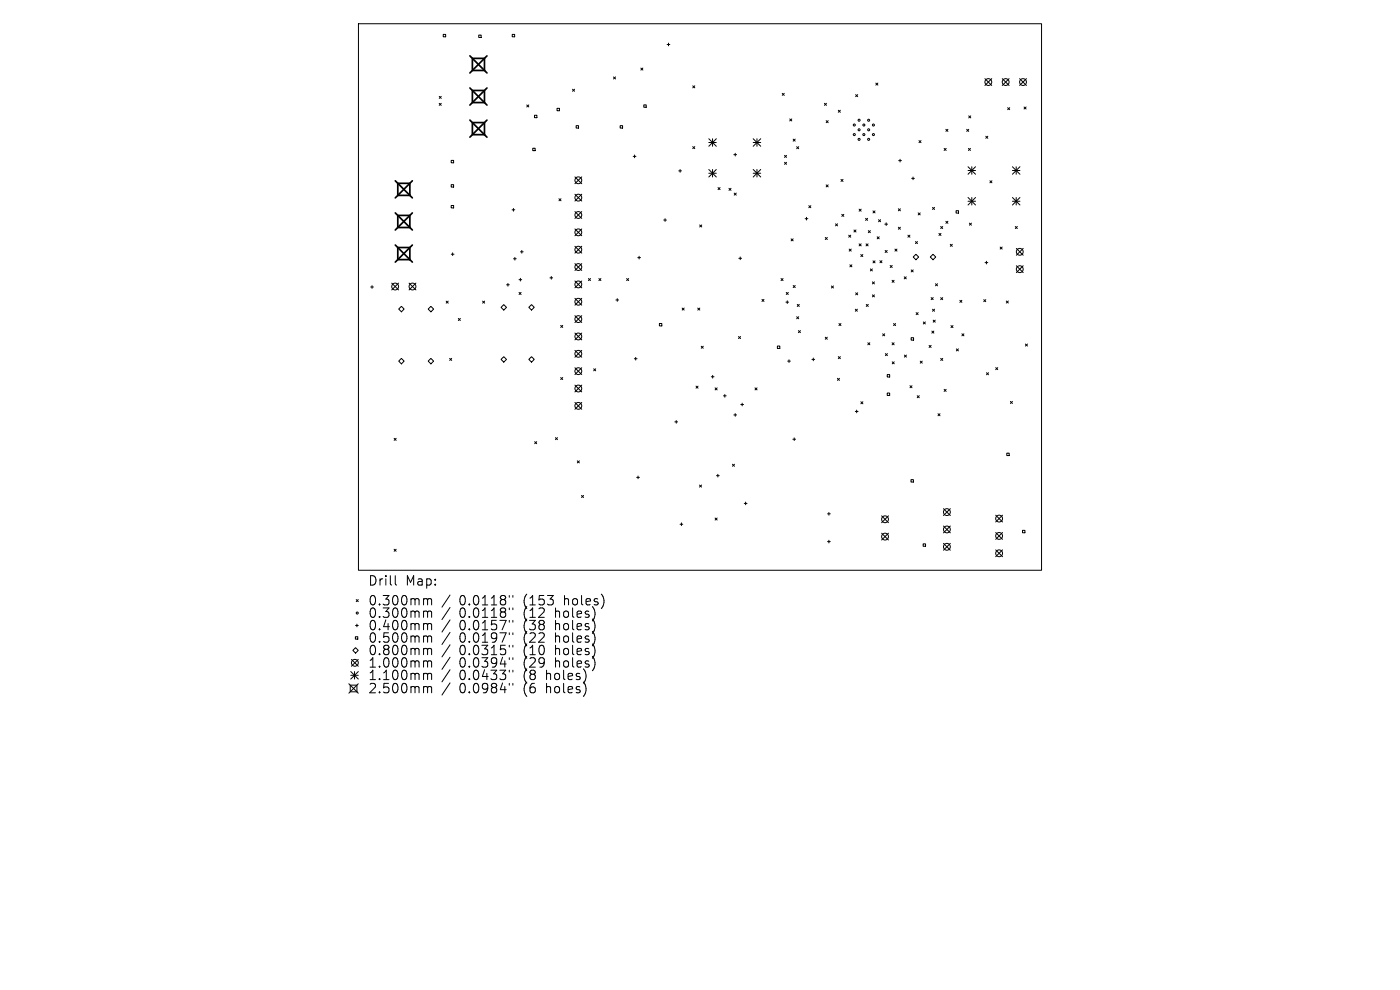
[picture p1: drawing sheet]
<svg xmlns="http://www.w3.org/2000/svg" width="297mm" height="210mm" viewBox="0 0 297 210" stroke-linecap="round" stroke-linejoin="round" font-family="sans-serif">
<defs><g id="words">
<g font-size="2.8">
<text x="78" y="124.5">Drill</text>
<text x="86" y="124.5">Map:</text>
<text x="78" y="128.7">0.300mm</text>
<text x="78" y="131.3">0.300mm</text>
<text x="97.5" y="128.7">0.0118&quot;</text>
<text x="97.5" y="131.3">0.0118&quot;</text>
<text x="111.2" y="128.7">(153</text>
<text x="111.2" y="131.3">(12</text>
<text x="118" y="131.3">holes)</text>
<text x="120" y="128.7">holes)</text>
<text x="78" y="134">0.400mm</text>
<text x="78" y="136.6">0.500mm</text>
<text x="97.5" y="134">0.0157&quot;</text>
<text x="97.5" y="136.6">0.0197&quot;</text>
<text x="111.2" y="134">(38</text>
<text x="111.2" y="136.6">(22</text>
<text x="118" y="134">holes)</text>
<text x="118" y="136.6">holes)</text>
<text x="78" y="139.3">0.800mm</text>
<text x="78" y="141.9">1.000mm</text>
<text x="97.5" y="139.3">0.0315&quot;</text>
<text x="97.5" y="141.9">0.0394&quot;</text>
<text x="111.2" y="139.3">(10</text>
<text x="111.2" y="141.9">(29</text>
<text x="118" y="139.3">holes)</text>
<text x="118" y="141.9">holes)</text>
<text x="78" y="144.6">1.100mm</text>
<text x="78" y="147.3">2.500mm</text>
<text x="97.5" y="144.6">0.0433&quot;</text>
<text x="97.5" y="147.3">0.0984&quot;</text>
<text x="111.2" y="144.6">(8</text>
<text x="111.2" y="147.3">(6</text>
<text x="116.1" y="144.6">holes)</text>
<text x="116.1" y="147.3">holes)</text>
</g>
</g></defs>
<g fill="none" stroke="#000" stroke-width=".21">
<path d="M76 5h145v116h-145zM94 7.3h.5v.5h-.5zM101.6 7.4h.5v.6h-.5zM108.7 7.3h.5v.5h-.5zM121.5 18.9l.4 .5M121.9 18.9l-.4 .5M130.2 16.3l.4 .5M130.6 16.3l-.4 .5M135.9 14.4l.5 .5M136.4 14.4l-.5 .5M141.5 9.4h.6M141.8 9.1v.6"/>
<path d="M147 18.2l.4 .4M147.4 18.2l-.4 .4M165.9 19.8l.5 .4M166.4 19.8l-.5 .4M185.8 17.6l.4 .5M186.2 17.6l-.4 .5M208.9 16.7l1.5 1.4M210.4 16.7l-1.5 1.4M212.6 16.7l1.5 1.4M214.1 16.7l-1.5 1.4M216.3 16.7l1.5 1.4M217.8 16.7l-1.5 1.4"/>
<path d="M93.2 21.9l.4 .5M93.2 20.4l.4 .5M93.6 21.9l-.4 .5M93.6 20.4l-.4 .5M95.7 34h.5v.5h-.5zM95.7 39.2h.5v.5h-.5zM111.7 22.3l.5 .4M112.2 22.3l-.5 .4M113 31.4h.5v.6h-.5zM113.4 24.5h.5v.5h-.5zM118.2 23h.5v.5h-.5zM122 37.5l1.4 1.5"/>
<path d="M122.2 26.7h.5v.5h-.5zM123.4 37.5l-1.4 1.5M131.6 26.7h.5v.5h-.5zM134.3 33.2h.6M134.6 32.9v.6M136.6 22.2h.5v.6h-.5zM144 36.2h.6M144.3 36v.5M147 31.1l.4 .4M147.4 31.1l-.4 .4M150.4 29.4l1.6 1.6M150.4 30.2h1.6"/>
<path d="M150.4 36l1.6 1.5M150.4 36.8h1.6M151.2 29.4v1.6M151.2 36v1.5M152 29.4l-1.6 1.6M152 36l-1.6 1.5M152.3 39.8l.5 .4M152.8 39.8l-.5 .4M154.7 39.9l.4 .5M155.1 39.9l-.4 .5M155.7 32.8h.6M156 32.5v.6"/>
<path d="M159.8 30.2h1.6M159.8 36.8h1.6M159.8 29.4l1.6 1.6M159.8 36l1.6 1.5M160.6 29.4v1.6M160.6 36v1.5M161.4 29.4l-1.6 1.6M161.4 36l-1.6 1.5M166.4 33l.5 .4M166.4 34.4l.5 .5M166.9 33l-.5 .4M166.9 34.4l-.5 .5"/>
<path d="M167.5 25.2l.5 .5M168 25.2l-.5 .5M168.3 29.5l.4 .4M168.7 29.5l-.4 .4M169 31.1l.4 .4M169.4 31.1l-.4 .4M174.9 21.9l.4 .4M175.3 25.6l.4 .4M175.3 39.2l.4 .4M175.3 21.9l-.4 .4M175.7 25.6l-.4 .4M175.7 39.2l-.4 .4"/>
<path d="M177.8 23.4l.5 .4M178.3 23.4l-.5 .4M178.4 38.1l.4 .4M178.8 38.1l-.4 .4M181.5 20.1l.5 .4M182 20.1l-.5 .4M190.7 34.1h.5M190.9 33.8v.6M193.4 37.8h.6M193.7 37.5v.6M195 29.8l.4 .5M195.4 29.8l-.4 .5"/>
<path d="M200.3 31.5l.4 .4M200.7 27.4l.4 .5M200.7 31.5l-.4 .4M201.1 27.4l-.4 .5M205.1 27.4l.4 .5M205.4 35.4l1.6 1.6M205.4 36.2h1.6M205.4 31.5l.5 .4M205.5 24.6l.4 .4M205.5 27.4l-.4 .5M205.9 31.5l-.5 .4M205.9 24.6l-.4 .4"/>
<path d="M206.2 35.4v1.6M207 35.4l-1.6 1.6M209.1 28.9l.5 .4M209.6 28.9l-.5 .4M210 38.3l.4 .5M210.4 38.3l-.4 .5M213.8 22.8l.4 .5M214.2 22.8l-.4 .5M214.8 36.2h1.6M214.8 35.4l1.6 1.6M215.6 35.4v1.6M216.4 35.4l-1.6 1.6"/>
<path d="M217.2 22.7l.5 .4M217.7 22.7l-.5 .4M95.7 43.6h.5v.5h-.5zM95.7 53.9h.6M96 53.6v.6M108.6 44.5h.6M108.9 44.2v.6M108.9 54.9h.6M109.2 54.6v.6M110.1 59.3h.6M110.4 59v.6M110.4 53.4h.6"/>
<path d="M110.7 53.1v.6M116.7 58.9h.5M117 58.6v.6M118.6 42.2l.4 .4M119 42.2l-.4 .4M122 41.2l1.4 1.5M122 44.9l1.4 1.4M122 48.6l1.4 1.4M122 52.2l1.4 1.5M122 55.9l1.4 1.5M122 59.6l1.4 1.5M123.4 41.2l-1.4 1.5"/>
<path d="M123.4 44.9l-1.4 1.4M123.4 48.6l-1.4 1.4M123.4 52.2l-1.4 1.5M123.4 55.9l-1.4 1.5M123.4 59.6l-1.4 1.5M124.8 59.1l.5 .4M125.3 59.1l-.5 .4M127 59.1l.5 .4M127.5 59.1l-.5 .4M132.9 59.1l.5 .4M133.4 59.1l-.5 .4M135.3 54.6h.6"/>
<path d="M135.6 54.4v.5M140.8 46.7h.6M141.1 46.4v.6M148.4 47.7l.5 .5M148.9 47.7l-.5 .5M155.8 41l.4 .4M156.2 41l-.4 .4M156.7 54.8h.6M157 54.5v.6M165.7 59.1l.4 .4M166.1 59.1l-.4 .4M167.8 50.7l.5 .4"/>
<path d="M168.3 50.7l-.5 .4M170.8 46.4h.6M171.1 46.1v.6M171.6 43.6l.4 .5M172 43.6l-.4 .5M175.1 50.4l.4 .4M175.5 50.4l-.4 .4M177.2 47.5l.5 .4M177.7 47.5l-.5 .4M178.6 45.5l.4 .4M179 45.5l-.4 .4M180 49.9l.5 .4"/>
<path d="M180.1 52.8l.5 .5M180.3 56.2l.4 .4M180.5 49.9l-.5 .4M180.6 52.8l-.5 .5M180.7 56.2l-.4 .4M181.2 48.8l.4 .4M181.6 48.8l-.4 .4M182.3 44.4l.4 .4M182.3 51.7l.4 .5M182.6 54l.4 .4M182.7 51.7l-.4 .5M182.7 44.4l-.4 .4"/>
<path d="M183 54l-.4 .4M183.6 46.3l.5 .5M183.7 51.7l.5 .5M184.1 46.3l-.5 .5M184.2 51.7l-.5 .5M184.2 48.9l.4 .5M184.6 48.9l-.4 .5M184.6 57l.5 .5M185.1 57l-.5 .5M185.1 59.8l.4 .4M185.2 44.7l.4 .5M185.2 55.3l.4 .5"/>
<path d="M185.5 59.8l-.4 .4M185.6 44.7l-.4 .5M185.6 55.3l-.4 .5M186.1 50.2l.4 .5M186.4 46.6l.4 .4M186.5 50.2l-.4 .5M186.7 55.3l.4 .4M186.8 46.6l-.4 .4M187.1 55.3l-.4 .4M187.7 47.5h.6M187.8 53.1l.4 .5M188 47.3v.5"/>
<path d="M188.2 53.1l-.4 .5M188.8 56.3l.5 .5M189.3 59.5l.4 .4M189.3 56.3l-.5 .5M189.7 59.5l-.4 .4M189.9 52.8l.4 .5M190.3 52.8l-.4 .5M190.6 48.2l.4 .4M190.6 44.3l.4 .4M191 44.3l-.4 .4M191 48.2l-.4 .4M191.8 58.7l.5 .5"/>
<path d="M192.3 58.7l-.5 .5M192.6 49.9l.4 .4M193 49.9l-.4 .4M193.3 57.2l.4 .5M193.7 54.5l.6-.6 .6 .6-.6 .6zM193.7 57.2l-.4 .5M194.2 51.2l.4 .5M194.6 51.2l-.4 .5M194.8 45.2l.4 .4M195.2 45.2l-.4 .4M197.4 54.5l.5-.6 .6 .6-.6 .6zM197.8 44l.5 .4"/>
<path d="M198.3 44l-.5 .4M199.2 49.5l.4 .5M199.6 48l.4 .5M199.6 49.5l-.4 .5M200 48l-.4 .5M200.7 46.9l.4 .5M201.1 46.9l-.4 .5M201.6 51.8l.4 .5M202 51.8l-.4 .5M202.8 44.7h.5v.5h-.5zM205.4 41.9l1.6 1.6M205.4 42.7h1.6"/>
<path d="M205.7 47.3l.4 .5M206.1 47.3l-.4 .5M206.2 41.9v1.6M207 41.9l-1.6 1.6M209 55.7h.6M209.3 55.4v.6M212.2 52.4l.4 .4M212.6 52.4l-.4 .4M214.8 42.7h1.6M214.8 41.9l1.6 1.6M215.4 48l.4 .5M215.6 41.9v1.6"/>
<path d="M215.6 52.7l1.5 1.4M215.6 56.4l1.5 1.4M215.8 48l-.4 .5M216.4 41.9l-1.6 1.6M217.1 52.7l-1.5 1.4M217.1 56.4l-1.5 1.4M78.6 60.9h.6M78.9 60.6v.6M83.1 60.1l1.5 1.4M84.6 60.1l-1.5 1.4M84.6 65.6l.6-.6 .5 .6-.5 .5zM85.2 76l.5 .6-.5 .6-.6-.6z"/>
<path d="M86.8 60.1l1.4 1.4M88.2 60.1l-1.4 1.4M90.8 65.6l.6-.6 .6 .6-.6 .5zM91.4 76l.6 .6-.6 .6-.6-.6zM94.7 63.9l.4 .4M95.1 63.9l-.4 .4M95.4 76l.4 .5M95.8 76l-.4 .5M97.2 67.6l.5 .4M97.7 67.6l-.5 .4M102.4 63.9l.4 .4M102.8 63.9l-.4 .4"/>
<path d="M106.3 76.2l.6-.5 .6 .5-.6 .6zM106.9 64.6l.6 .6-.6 .6-.6-.6zM107.5 60.4h.5M107.8 60.1v.6M110.1 62l.4 .5M110.5 62l-.4 .5M112.2 76.2l.6-.5 .5 .5-.5 .6zM112.8 64.6l.5 .6-.5 .6-.6-.6zM118.9 69l.5 .5M119.4 69l-.5 .5M122 63.3l1.4 1.4M122 67l1.4 1.4"/>
<path d="M122 70.6l1.4 1.5M122 74.3l1.4 1.5M122 78l1.4 1.5M123.4 63.3l-1.4 1.4M123.4 67l-1.4 1.4M123.4 70.6l-1.4 1.5M123.4 74.3l-1.4 1.5M123.4 78l-1.4 1.5M125.9 78.2l.5 .5M126.4 78.2l-.5 .5M130.7 63.6h.5M130.9 63.3v.6"/>
<path d="M134.6 76.1h.6M134.9 75.8v.6M139.9 68.6h.5v.5h-.5zM144.7 65.3l.4 .5M145.1 65.3l-.4 .5M148 65.3l.5 .5M148.5 65.3l-.5 .5M148.8 73.4l.4 .5M149.2 73.4l-.4 .5M150.9 79.9h.6M151.2 79.6v.6M156.7 71.4l.4 .4"/>
<path d="M157.1 71.4l-.4 .4M161.6 63.5l.5 .4M162.1 63.5l-.5 .4M164.9 73.4h.5v.5h-.5zM166.7 64.1h.6M166.8 62l.4 .5M167 63.8v.6M167.1 76.6h.6M167.2 62l-.4 .5M167.4 76.3v.6M168.3 60.6l.4 .4M168.7 60.6l-.4 .4"/>
<path d="M169 67.2l.4 .4M169.1 64.6l.5 .4M169.4 70.1l.4 .5M169.4 67.2l-.4 .4M169.6 64.6l-.5 .4M169.8 70.1l-.4 .5M172.2 76.2h.6M172.5 75.9v.6M175.1 71.5l.4 .5M175.5 71.5l-.4 .5M176.4 60.7l.4 .4M176.8 60.7l-.4 .4"/>
<path d="M177.8 75.7l.5 .4M178 68.6l.4 .5M178.3 75.7l-.5 .4M178.4 68.6l-.4 .5M181.5 65.6l.4 .4M181.5 62.1l.5 .4M181.9 65.6l-.4 .4M182 62.1l-.5 .4M183.8 64.6l.4 .4M184.1 72.7l.4 .4M184.2 64.6l-.4 .4M184.5 72.7l-.4 .4"/>
<path d="M185.1 62.5l.4 .5M185.5 62.5l-.4 .5M187.2 70.8l.5 .4M187.7 70.8l-.5 .4M187.8 75l.5 .4M188.2 79.5h.5v.5h-.5zM188.3 75l-.5 .4M189.3 72.7l.4 .4M189.3 76.7l.4 .5M189.6 68.6l.4 .5M189.7 72.7l-.4 .4M189.7 76.7l-.4 .5"/>
<path d="M190 68.6l-.4 .5M191.9 75.3l.4 .5M192.3 75.3l-.4 .5M193.3 71.6h.5v.6h-.5zM194.3 66.3l.5 .4M194.8 66.3l-.5 .4M195.2 76.6l.5 .4M195.7 76.6l-.5 .4M195.9 68.3l.4 .4M196.3 68.3l-.4 .4M197.1 73.3l.4 .4M197.5 73.3l-.4 .4"/>
<path d="M197.5 63.1l.5 .5M197.7 70.2l.4 .5M197.8 65.6l.5 .4M198 63.1l-.5 .5M198 67.9l.4 .4M198.1 70.2l-.4 .5M198.3 65.6l-.5 .4M198.4 67.9l-.4 .4M198.5 60.2l.4 .4M198.9 60.2l-.4 .4M199.6 63.1l.4 .5M199.6 76l.4 .5"/>
<path d="M200 63.1l-.4 .5M200 76l-.4 .5M201.7 69.1l.5 .4M202.2 69.1l-.5 .4M202.9 74l.4 .4M203.3 74l-.4 .4M203.6 63.7l.5 .4M204.1 63.7l-.5 .4M204.1 70.8l.4 .4M204.5 70.8l-.4 .4M208.7 63.6l.4 .4M209.1 63.6l-.4 .4"/>
<path d="M209.3 79.1l.4 .4M209.7 79.1l-.4 .4M211.2 78l.5 .4M211.7 78l-.5 .4M213.5 63.9l.4 .4M213.9 63.9l-.4 .4M217.5 73l.5 .4M218 73l-.5 .4M83.6 93l.4 .4M84 93l-.4 .4M113.4 93.7l.5 .4M113.9 93.7l-.5 .4"/>
<path d="M117.8 92.8l.5 .5M118.3 92.8l-.5 .5M118.9 80.1l.5 .4M119.4 80.1l-.5 .4M122 81.7l1.4 1.4M122 85.4l1.4 1.4M122.5 97.8l.4 .4M122.9 97.8l-.4 .4M123.4 81.7l-1.4 1.4M123.4 85.4l-1.4 1.4M143.2 89.5h.5M143.5 89.2v.6"/>
<path d="M147.7 81.9l.4 .4M148.1 81.9l-.4 .4M151.7 82.3l.4 .4M152.1 82.3l-.4 .4M153.5 84h.6M153.8 83.7v.6M155.4 98.5l.4 .4M155.7 88h.6M155.8 98.5l-.4 .4M156 87.7v.6M157.2 85.8h.5M157.4 85.5v.6"/>
<path d="M160.2 82.3l.4 .4M160.6 82.3l-.4 .4M168.2 93.2h.6M168.5 92.9v.6M177.7 80.3l.4 .4M178.1 80.3l-.4 .4M181.4 87.3h.6M181.7 87v.6M182.6 85.2l.5 .5M183.1 85.2l-.5 .5M188.2 83.4h.5v.5h-.5zM193 81.8l.5 .5"/>
<path d="M193.5 81.8l-.5 .5M194.6 83.9l.4 .5M195 83.9l-.4 .5M199 87.8l.4 .4M199.4 87.8l-.4 .4M200.3 82.6l.4 .4M200.7 82.6l-.4 .4M213.6 96.1h.5v.5h-.5zM214.3 85.2l.5 .4M214.8 85.2l-.5 .4M83.6 116.5l.4 .4M84 116.5l-.4 .4"/>
<path d="M123.4 105.1l.4 .4M123.8 105.1l-.4 .4M135.1 101.3h.6M135.4 101v.6M144.3 111.2h.6M144.6 110.9v.6M148.4 102.9l.4 .4M148.8 102.9l-.4 .4M151.7 109.9l.4 .4M152 100.9h.6M152.1 109.9l-.4 .4M152.3 100.6v.6"/>
<path d="M157.9 106.8h.6M158.2 106.5v.6M175.6 109h.5M175.6 114.9h.5M175.8 108.7v.6M175.8 114.6v.6M187 109.4l1.5 1.5M187 113.1l1.5 1.5M188.5 109.4l-1.5 1.5M188.5 113.1l-1.5 1.5M193.3 101.7h.5v.6h-.5zM195.8 115.4h.6v.5h-.6z"/>
<path d="M200.2 107.9l1.4 1.5M200.2 111.6l1.4 1.4M200.2 115.3l1.4 1.4M201.6 107.9l-1.4 1.5M201.6 111.6l-1.4 1.4M201.6 115.3l-1.4 1.4M211.2 113l1.5 1.4M211.2 109.3l1.5 1.4M211.2 116.6l1.5 1.5M212.7 109.3l-1.5 1.4M212.7 113l-1.5 1.4M212.7 116.6l-1.5 1.5"/>
<path d="M216.9 112.5h.5v.5h-.5zM74.6 139.9l1.4 1.4M74.8 138l.6-.6 .6 .6-.6 .5zM75.4 135.1h.5v.5h-.5zM75.4 132.7h.6M75.6 127.2l.4 .4M75.7 132.4v.6M76 127.2l-.4 .4M76 139.9l-1.4 1.4M83.9 122.1v1.7l.2 .3M90.1 127l.5 .1 .1 .2M90.1 129.6h.3l.3 .3"/>
<path d="M90.1 132.3l.5 .1 .1 .2M90.1 134.9l.5 .1 .1 .2M90.1 137.5h.3l.3 .3M90.7 127.3l.3-.3 .5 .1 .1 1.2M90.7 127.3v1M90.7 129.9v1.1M90.7 132.6v1M90.7 135.2v1M90.7 137.8v1.1M90.7 129.9l.3-.3 .5 .1 .1 1.3M90.7 132.6l.3-.3 .5 .1 .1 1.2M90.7 135.2l.3-.3 .5 .1 .1 1.2"/>
<path d="M90.7 137.8l.3-.3 .5 .1 .1 1.3M95.5 126.2l-1.7 2.6M95.5 128.9l-1.7 2.5M95.5 131.5l-1.7 2.6M95.5 134.1l-1.7 2.6M95.5 136.8l-1.7 2.6M95.5 139.4l-1.7 2.6M108 126.3v.4M108 129v.3M108 131.6v.4M108 134.2v.4M108 136.9v.4"/>
<path d="M108 139.5v.4M108.8 126.3v.4M108.8 129v.3M108.8 131.6v.4M108.8 134.2v.4M108.8 136.9v.4M108.8 139.5v.4M74 145l2 2M74.3 145.3h1.4v1.5h-1.4zM74.4 142.5l1.6 1.6M74.4 143.3h1.6M75.2 142.5v1.6"/>
<path d="M76 142.5l-1.6 1.6M76 145l-2 2M90.1 140.2l.5 .1 .1 .2M90.1 142.8l.5 .1 .1 .2M90.1 145.6l.5 .1 .1 .2M90.7 140.5v1M90.7 143.1v1.1M90.7 145.9v1.1M90.7 140.5l.3-.3 .5 .1 .1 1.2M90.7 143.1l.3-.3 .5 .1 .1 1.3M90.7 145.9l.3-.3 .5 .1 .1 1.3M95.5 142.1l-1.7 2.5"/>
<path d="M95.5 144.9l-1.7 2.5M108 142.2v.3M108 145v.3M108.8 142.2v.3M108.8 145v.3"/>
<circle cx="209.7" cy="17.4" r=".72"/>
<circle cx="213.3" cy="17.4" r=".72"/>
<circle cx="217" cy="17.4" r=".72"/>
<circle cx="122.7" cy="38.2" r=".72"/>
<circle cx="181.2" cy="26.5" r=".22"/>
<circle cx="181.2" cy="28.6" r=".22"/>
<circle cx="182.2" cy="25.5" r=".22"/>
<circle cx="182.2" cy="29.6" r=".22"/>
<circle cx="182.2" cy="27.5" r=".22"/>
<circle cx="183.3" cy="26.5" r=".22"/>
<circle cx="183.3" cy="28.6" r=".22"/>
<circle cx="184.3" cy="25.5" r=".22"/>
<circle cx="184.3" cy="29.6" r=".22"/>
<circle cx="184.3" cy="27.5" r=".22"/>
<circle cx="185.3" cy="26.5" r=".22"/>
<circle cx="185.3" cy="28.6" r=".22"/>
<circle cx="122.7" cy="53" r=".72"/>
<circle cx="122.7" cy="45.6" r=".72"/>
<circle cx="122.7" cy="49.3" r=".72"/>
<circle cx="122.7" cy="56.6" r=".72"/>
<circle cx="122.7" cy="41.9" r=".72"/>
<circle cx="216.3" cy="57.1" r=".72"/>
<circle cx="216.3" cy="53.4" r=".72"/>
<circle cx="83.8" cy="60.8" r=".72"/>
<circle cx="87.5" cy="60.8" r=".72"/>
<circle cx="122.7" cy="75.1" r=".72"/>
<circle cx="122.7" cy="67.7" r=".72"/>
<circle cx="122.7" cy="60.3" r=".72"/>
<circle cx="122.7" cy="78.7" r=".72"/>
<circle cx="122.7" cy="71.4" r=".72"/>
<circle cx="122.7" cy="64" r=".72"/>
<circle cx="122.7" cy="82.4" r=".72"/>
<circle cx="122.7" cy="86.1" r=".72"/>
<circle cx="187.8" cy="113.8" r=".72"/>
<circle cx="187.8" cy="110.2" r=".72"/>
<circle cx="200.9" cy="116" r=".72"/>
<circle cx="200.9" cy="108.6" r=".72"/>
<circle cx="200.9" cy="112.3" r=".72"/>
<circle cx="212" cy="117.4" r=".72"/>
<circle cx="212" cy="110" r=".72"/>
<circle cx="212" cy="113.7" r=".72"/>
<circle cx="75.8" cy="130" r=".22"/>
<circle cx="75.3" cy="140.6" r=".72"/>
</g>
<g fill="none" stroke="#000" stroke-width=".36">
<path d="M99.7 11.9l3.6 3.6M99.7 18.7l3.6 3.6M100.2 12.4h2.6v2.5h-2.6zM100.2 19.2h2.6v2.6h-2.6zM103.3 11.9l-3.6 3.6M103.3 18.7l-3.6 3.6M83.9 38.4l3.6 3.6M84.4 38.9h2.5v2.5h-2.5zM87.5 38.4l-3.6 3.6M99.7 25.5l3.6 3.6M100.2 26h2.6v2.6h-2.6zM103.3 25.5l-3.6 3.6"/>
<path d="M83.9 45.2l3.6 3.6M83.9 52l3.6 3.6M84.4 45.7h2.5v2.6h-2.5zM84.4 52.5h2.5v2.6h-2.5zM87.5 45.2l-3.6 3.6M87.5 52l-3.6 3.6"/>
</g>
<use href="#words"/>
</svg>
